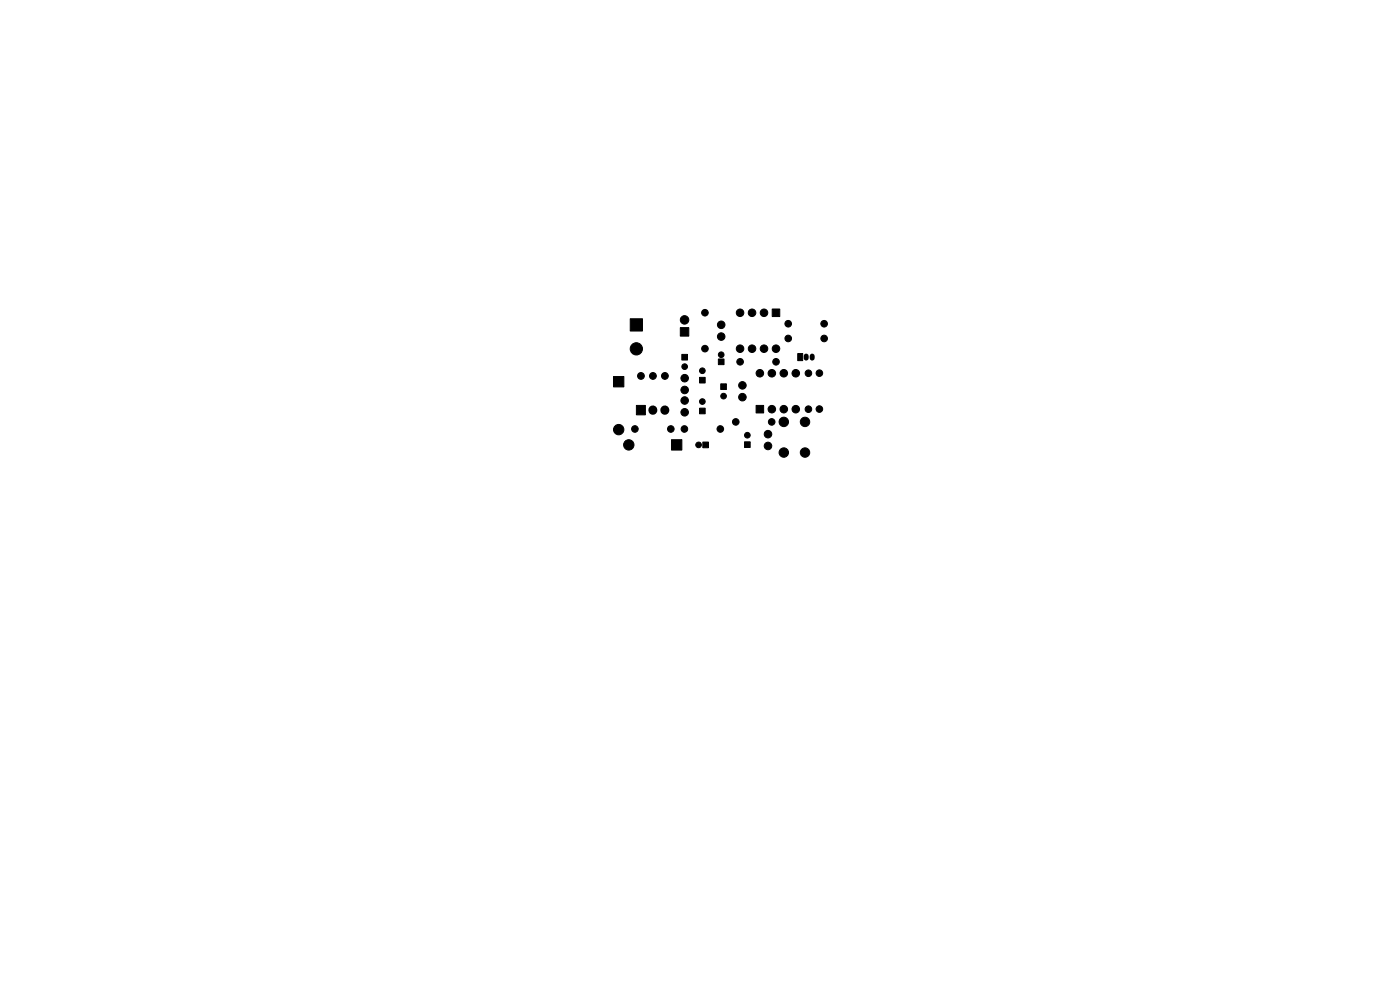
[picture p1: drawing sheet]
<svg xmlns="http://www.w3.org/2000/svg" width="297mm" height="210mm" viewBox="0 0 297 210" stroke-linecap="round" stroke-linejoin="round" font-family="sans-serif">
<g fill="#000" stroke="#000" stroke-width=".21">
<path d="M130.2 79.9h2.2v2.2h-2.2zM133.7 67.6h2.6v2.6h-2.6zM144.6 75.2h1.3v1.2h-1.3zM144.3 69.5h1.8v1.8h-1.8zM152.4 76.1h1.2v1.3h-1.2zM163.8 65.6h1.6v1.5h-1.6zM169.2 75h1.1v1.5h-1.1zM135 86h1.9v2h-1.9zM142.5 93.3h2.2v2.2h-2.2zM148.4 80h1.2v1.2h-1.2zM148.4 86.6h1.2v1.2h-1.2zM149.1 93.8h1.2v1.2h-1.2z"/>
<path d="M152.9 81.4h1.2v1.2h-1.2zM157.9 93.7h1.3v1.2h-1.3zM160.4 86h1.6v1.6h-1.6z"/>
<circle cx="135" cy="74" r="1.3"/>
<circle cx="136" cy="79.7" r=".72"/>
<circle cx="138.5" cy="79.7" r=".72"/>
<circle cx="141.1" cy="79.7" r=".72"/>
<circle cx="145.2" cy="67.9" r=".9"/>
<circle cx="145.2" cy="77.8" r=".6"/>
<circle cx="149" cy="78.6" r=".6"/>
<circle cx="149.6" cy="66.3" r=".7"/>
<circle cx="149.6" cy="74" r=".7"/>
<circle cx="153" cy="75.2" r=".6"/>
<circle cx="153" cy="71.4" r=".8"/>
<circle cx="153" cy="68.9" r=".8"/>
<circle cx="157" cy="74" r=".8"/>
<circle cx="157" cy="66.3" r=".8"/>
<circle cx="157" cy="76.7" r=".7"/>
<circle cx="159.5" cy="74" r=".8"/>
<circle cx="159.5" cy="66.3" r=".8"/>
<circle cx="161.2" cy="79.2" r=".8"/>
<circle cx="162.1" cy="66.3" r=".8"/>
<circle cx="162.1" cy="74" r=".8"/>
<circle cx="163.7" cy="79.2" r=".8"/>
<circle cx="164.6" cy="74" r=".8"/>
<circle cx="164.6" cy="76.7" r=".7"/>
<circle cx="166.3" cy="79.2" r=".8"/>
<circle cx="167.2" cy="68.7" r=".7"/>
<circle cx="167.2" cy="71.8" r=".7"/>
<circle cx="168.8" cy="79.2" r=".8"/>
<circle cx="171.5" cy="79.2" r=".7"/>
<circle cx="173.8" cy="79.2" r=".7"/>
<circle cx="174.8" cy="68.7" r=".7"/>
<circle cx="174.8" cy="71.8" r=".7"/>
<circle cx="131.3" cy="91.1" r="1.1"/>
<circle cx="133.4" cy="94.4" r="1.1"/>
<circle cx="134.7" cy="91" r=".7"/>
<circle cx="142.3" cy="91" r=".7"/>
<circle cx="145.2" cy="91" r=".7"/>
<circle cx="145.2" cy="80.2" r=".8"/>
<circle cx="145.2" cy="85" r=".8"/>
<circle cx="145.2" cy="87.5" r=".8"/>
<circle cx="145.3" cy="82.7" r=".8"/>
<circle cx="148.2" cy="94.4" r=".6"/>
<circle cx="149" cy="85.2" r=".6"/>
<circle cx="152.8" cy="91" r=".7"/>
<circle cx="153.5" cy="84" r=".6"/>
<circle cx="156.1" cy="89.5" r=".7"/>
<circle cx="157.5" cy="81.7" r=".8"/>
<circle cx="157.5" cy="84.2" r=".8"/>
<circle cx="158.5" cy="92.3" r=".6"/>
<circle cx="162.9" cy="92.1" r=".8"/>
<circle cx="162.9" cy="94.6" r=".8"/>
<circle cx="163.7" cy="89.5" r=".7"/>
<circle cx="163.7" cy="86.8" r=".8"/>
<circle cx="166.3" cy="86.8" r=".8"/>
<circle cx="166.3" cy="96" r="1"/>
<circle cx="166.3" cy="89.5" r="1"/>
<circle cx="168.8" cy="86.8" r=".8"/>
<circle cx="170.8" cy="96" r="1"/>
<circle cx="170.8" cy="89.5" r="1"/>
<circle cx="171.5" cy="86.8" r=".7"/>
<circle cx="173.8" cy="86.8" r=".7"/>
</g>
<path d="M171 75.5v.5M172.3 75.5v.5" fill="none" stroke="#000" stroke-width="1.1"/>
<path d="M138.5 87h.1M141 87h.1" fill="none" stroke="#000" stroke-width="1.9"/>
</svg>
